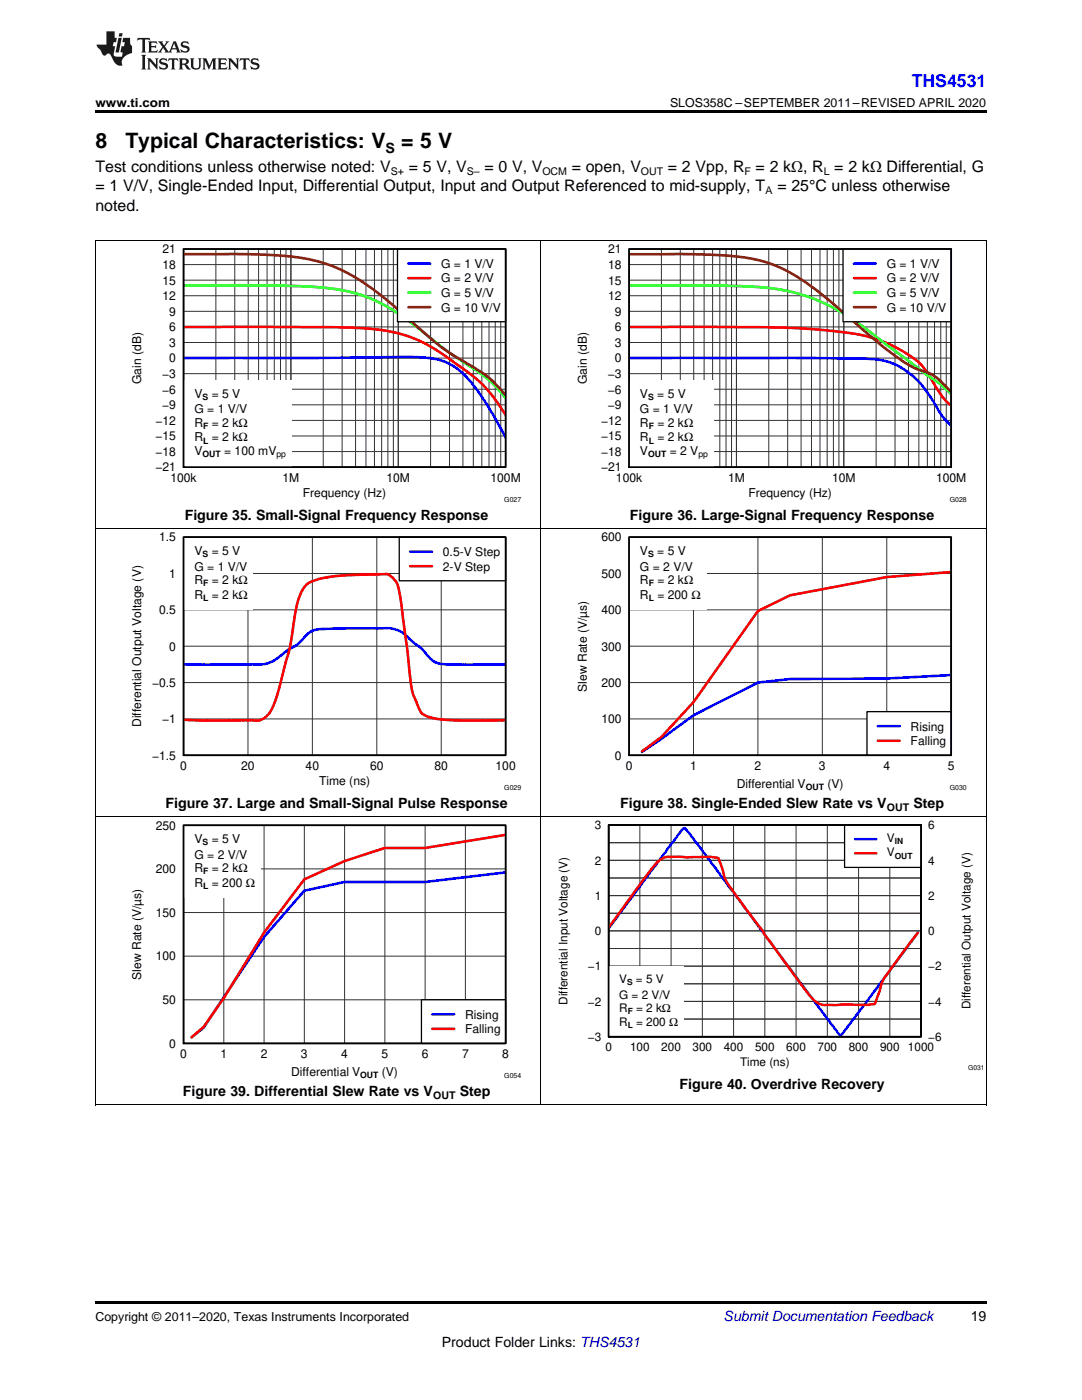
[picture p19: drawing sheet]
<svg xmlns="http://www.w3.org/2000/svg" width="216mm" height="279mm" viewBox="0 0 216 279" stroke-linecap="round" stroke-linejoin="round" font-family="sans-serif">
<defs><g id="words">
<g font-size="4.2">
<text x="19" y="29.6">8</text>
<text x="25" y="29.6">Typical Characteristics: V</text>
<text x="80.1" y="29.6">= 5 V</text>
</g>
<text font-size="3.5" fill="#00f" x="181.9" y="17.3">THS4531</text>
<g font-size="3.2">
<text x="19" y="34.3">Test conditions unless otherwise noted: V</text>
<text x="81.6" y="34.3">= 5 V, V</text>
<text x="96.7" y="34.3">= 0 V, V</text>
<text x="114.1" y="34.3">= open, V</text>
<text x="133.3" y="34.3">= 2 Vpp, R = 2 kΩ, R = 2 kΩ Differential, G</text>
<text x="19" y="38.2">= 1 V/V, Single-Ended Input, Differential Output, Input and Output Referenced to mid-supply, T</text>
<text x="155.1" y="38.2">= 25°C unless otherwise</text>
<text x="19" y="42.1">noted.</text>
</g>
<g font-size="2.8">
<text x="76.9" y="30.5">S</text>
<text x="36.9" y="103.8">Figure 35. Small-Signal Frequency Response</text>
<text x="125.7" y="103.8">Figure 36. Large-Signal Frequency Response</text>
<text x="33.1" y="161.3">Figure 37. Large and Small-Signal Pulse Response</text>
<text x="123.8" y="161.3">Figure 38. Single-Ended Slew Rate vs V</text>
<text x="182.2" y="161.3">Step</text>
<text x="36.5" y="218.8">Figure 39. Differential Slew Rate vs V</text>
<text x="91.7" y="218.8">Step</text>
<text x="135.6" y="217.2">Figure 40. Overdrive Recovery</text>
<text x="193.7" y="263.6">19</text>
<text x="88.2" y="268.9">Product Folder Links: THS4531</text>
</g>
<text font-size="2.8" fill="#0000c8" x="144.4" y="263.6">Submit Documentation Feedback</text>
<g font-size="2.5">
<text x="19" y="21.4">www.ti.com</text>
<text x="133.7" y="21.4">SLOS358C –SEPTEMBER 2011–REVISED APRIL 2020</text>
<text x="19" y="263.6">Copyright © 2011–2020, Texas Instruments Incorporated</text>
</g>
<g font-size="2.4">
<text x="32.4" y="53.7">18</text>
<text x="32.4" y="50.6">21</text>
<text x="88" y="53.5">G = 1 V/V</text>
<text x="121.3" y="53.7">18</text>
<text x="121.3" y="50.6">21</text>
<text x="176.9" y="53.5">G = 1 V/V</text>
<text x="32.4" y="59.9">12</text>
<text x="32.4" y="56.8">15</text>
<text x="88" y="56.4">G = 2 V/V</text>
<text x="88" y="59.3">G = 5 V/V</text>
<text x="121.3" y="59.9">12</text>
<text x="121.3" y="56.8">15</text>
<text x="176.9" y="56.4">G = 2 V/V</text>
<text x="176.9" y="59.3">G = 5 V/V</text>
<text x="33.8" y="63">9</text>
<text x="88" y="62.2">G = 10 V/V</text>
<text x="122.7" y="63">9</text>
<text x="176.9" y="62.2">G = 10 V/V</text>
<text x="33.8" y="69.2">3</text>
<text x="33.8" y="66.1">6</text>
<text x="122.7" y="69.2">3</text>
<text x="122.7" y="66.1">6</text>
<text x="28.2" y="76.6" transform="rotate(-90 28.2 76.6)">Gain (dB)</text>
<text x="32.4" y="75.4">−3</text>
<text x="33.8" y="72.3">0</text>
<text x="117.1" y="76.6" transform="rotate(-90 117.1 76.6)">Gain (dB)</text>
<text x="121.3" y="75.4">−3</text>
<text x="122.7" y="72.3">0</text>
<text x="32.4" y="81.7">−9</text>
<text x="32.4" y="78.5">−6</text>
<text x="38.8" y="79.3">V</text>
<text x="38.8" y="82.5">G = 1 V/V</text>
<text x="42.2" y="79.3">= 5 V</text>
<text x="121.3" y="81.7">−9</text>
<text x="121.3" y="78.5">−6</text>
<text x="127.7" y="79.3">V</text>
<text x="127.7" y="82.5">G = 1 V/V</text>
<text x="131.1" y="79.3">= 5 V</text>
<text x="31" y="87.9">−15</text>
<text x="31" y="84.8">−12</text>
<text x="38.8" y="85.2">R</text>
<text x="38.8" y="88.1">R</text>
<text x="42.3" y="85.2">= 2 kΩ</text>
<text x="42.3" y="88.1">= 2 kΩ</text>
<text x="119.9" y="87.9">−15</text>
<text x="119.9" y="84.8">−12</text>
<text x="127.7" y="85.2">R</text>
<text x="127.7" y="88.1">R</text>
<text x="131.2" y="85.2">= 2 kΩ</text>
<text x="131.2" y="88.1">= 2 kΩ</text>
<text x="31" y="94.1">−21</text>
<text x="31" y="91">−18</text>
<text x="38.8" y="90.8">V</text>
<text x="44.7" y="90.8">= 100 mV</text>
<text x="119.9" y="94.1">−21</text>
<text x="119.9" y="91">−18</text>
<text x="127.7" y="90.8">V</text>
<text x="133.6" y="90.8">= 2 V</text>
<text x="34" y="96.2">100k</text>
<text x="56.4" y="96.2">1M</text>
<text x="60.4" y="99.2">Frequency (Hz)</text>
<text x="77.1" y="96.2">10M</text>
<text x="97.9" y="96.2">100M</text>
<text x="122.9" y="96.2">100k</text>
<text x="145.3" y="96.2">1M</text>
<text x="149.3" y="99.2">Frequency (Hz)</text>
<text x="166" y="96.2">10M</text>
<text x="186.8" y="96.2">100M</text>
<text x="31.8" y="108.1">1.5</text>
<text x="38.8" y="110.7">V</text>
<text x="38.8" y="113.9">G = 1 V/V</text>
<text x="42.2" y="110.7">= 5 V</text>
<text x="88.4" y="111">0.5-V Step</text>
<text x="88.4" y="113.9">2-V Step</text>
<text x="120" y="108.1">600</text>
<text x="127.7" y="110.7">V</text>
<text x="127.7" y="113.9">G = 2 V/V</text>
<text x="131.1" y="110.7">= 5 V</text>
<text x="33.8" y="115.3">1</text>
<text x="38.8" y="116.6">R</text>
<text x="38.8" y="119.5">R</text>
<text x="42.3" y="116.6">= 2 kΩ</text>
<text x="42.3" y="119.5">= 2 kΩ</text>
<text x="120" y="115.3">500</text>
<text x="127.7" y="116.6">R</text>
<text x="127.7" y="119.5">R</text>
<text x="131.2" y="116.6">= 2 kΩ</text>
<text x="131.2" y="119.5">= 200 Ω</text>
<text x="31.8" y="122.6">0.5</text>
<text x="120" y="122.6">400</text>
<text x="33.8" y="129.8">0</text>
<text x="120" y="129.8">300</text>
<text x="30.4" y="137.1">−0.5</text>
<text x="120" y="137.1">200</text>
<text x="117.1" y="138" transform="rotate(-90 117.1 138)">Slew Rate (V/µs)</text>
<text x="28.2" y="145.1" transform="rotate(-90 28.2 145.1)">Differential Output Voltage (V)</text>
<text x="32.4" y="144.3">−1</text>
<text x="120" y="144.3">100</text>
<text x="181.7" y="145.8">Rising</text>
<text x="181.7" y="148.7">Falling</text>
<text x="30.4" y="151.6">−1.5</text>
<text x="36" y="153.7">0</text>
<text x="48.1" y="153.7">20</text>
<text x="61" y="153.7">40</text>
<text x="73.8" y="153.7">60</text>
<text x="86.7" y="153.7">80</text>
<text x="98.9" y="153.7">100</text>
<text x="122.7" y="151.6">0</text>
<text x="124.9" y="153.7">0</text>
<text x="137.7" y="153.7">1</text>
<text x="150.6" y="153.7">2</text>
<text x="163.4" y="153.7">3</text>
<text x="176.3" y="153.7">4</text>
<text x="189.1" y="153.7">5</text>
<text x="63.7" y="156.7">Time (ns)</text>
<text x="147" y="157.2">Differential V</text>
<text x="165.1" y="157.2">(V)</text>
<text x="31.1" y="165.6">250</text>
<text x="38.8" y="168.2">V</text>
<text x="38.8" y="171.4">G = 2 V/V</text>
<text x="42.2" y="168.2">= 5 V</text>
<text x="31.1" y="174.3">200</text>
<text x="38.8" y="174.1">R</text>
<text x="38.8" y="177">R</text>
<text x="42.3" y="174.1">= 2 kΩ</text>
<text x="42.3" y="177">= 200 Ω</text>
<text x="31.1" y="183">150</text>
<text x="31.1" y="191.7">100</text>
<text x="28.2" y="195.5" transform="rotate(-90 28.2 195.5)">Slew Rate (V/µs)</text>
<text x="32.4" y="200.4">50</text>
<text x="92.8" y="203.3">Rising</text>
<text x="33.8" y="209.1">0</text>
<text x="92.8" y="206.2">Falling</text>
<text x="36" y="211.2">0</text>
<text x="44" y="211.2">1</text>
<text x="52" y="211.2">2</text>
<text x="58.1" y="214.7">Differential V</text>
<text x="60.1" y="211.2">3</text>
<text x="68.1" y="211.2">4</text>
<text x="76.1" y="211.2">5</text>
<text x="76.2" y="214.7">(V)</text>
<text x="84.2" y="211.2">6</text>
<text x="92.2" y="211.2">7</text>
<text x="100.2" y="211.2">8</text>
</g>
<g font-size="2.3">
<text x="118.7" y="165.5">3</text>
<text x="185.2" y="165.5">6</text>
<text x="118.7" y="172.5">2</text>
<text x="177" y="168.1">V</text>
<text x="177" y="170.9">V</text>
<text x="185.2" y="172.5">4</text>
<text x="118.7" y="179.6">1</text>
<text x="185.2" y="179.6">2</text>
<text x="118.7" y="186.6">0</text>
<text x="185.2" y="186.6">0</text>
<text x="117.3" y="193.7">−1</text>
<text x="123.6" y="196.2">V</text>
<text x="126.9" y="196.2">= 5 V</text>
<text x="185.2" y="193.7">−2</text>
<text x="113.2" y="200.5" transform="rotate(-90 113.2 200.5)">Differential Input Voltage (V)</text>
<text x="117.3" y="200.7">−2</text>
<text x="123.6" y="199.3">G = 2 V/V</text>
<text x="123.6" y="201.9">R</text>
<text x="126.9" y="201.9">= 2 kΩ</text>
<text x="185.2" y="200.7">−4</text>
<text x="193.7" y="201.4" transform="rotate(-90 193.7 201.4)">Differential Output Voltage (V)</text>
<text x="117.3" y="207.7">−3</text>
<text x="120.8" y="209.8">0</text>
<text x="123.6" y="204.7">R</text>
<text x="125.7" y="209.8">100</text>
<text x="126.9" y="204.7">= 200 Ω</text>
<text x="132" y="209.8">200</text>
<text x="138.2" y="209.8">300</text>
<text x="144.4" y="209.8">400</text>
<text x="150.7" y="209.8">500</text>
<text x="156.9" y="209.8">600</text>
<text x="163.1" y="209.8">700</text>
<text x="169.4" y="209.8">800</text>
<text x="175.6" y="209.8">900</text>
<text x="181.2" y="209.8">1000</text>
<text x="185.2" y="207.7">−6</text>
<text x="147.7" y="212.7">Time (ns)</text>
</g>
<g font-size="2.1">
<text x="78" y="34.9">S+</text>
<text x="93.1" y="34.9">S–</text>
<text x="108.2" y="34.9">OCM</text>
<text x="127.9" y="34.9">OUT</text>
<text x="148.6" y="34.9">F</text>
<text x="164.4" y="34.9">L</text>
<text x="152.7" y="38.8">A</text>
<text x="177" y="161.9">OUT</text>
<text x="86.4" y="219.4">OUT</text>
</g>
<g font-size="1.7">
<text x="40.4" y="79.8">S</text>
<text x="129.3" y="79.8">S</text>
<text x="40.5" y="85.6">F</text>
<text x="40.5" y="88.5">L</text>
<text x="129.4" y="85.6">F</text>
<text x="129.4" y="88.5">L</text>
<text x="40.4" y="91.2">OUT</text>
<text x="55.2" y="91.2">pp</text>
<text x="129.3" y="91.2">OUT</text>
<text x="139.4" y="91.2">pp</text>
<text x="40.4" y="111.2">S</text>
<text x="129.3" y="111.2">S</text>
<text x="40.5" y="117">F</text>
<text x="40.5" y="119.9">L</text>
<text x="129.4" y="117">F</text>
<text x="129.4" y="119.9">L</text>
<text x="160.8" y="157.6">OUT</text>
<text x="40.4" y="168.7">S</text>
<text x="178.5" y="168.5">IN</text>
<text x="178.5" y="171.3">OUT</text>
<text x="40.5" y="174.5">F</text>
<text x="40.5" y="177.4">L</text>
<text x="125.1" y="196.7">S</text>
<text x="125.2" y="202.3">F</text>
<text x="125.2" y="205.1">L</text>
<text x="71.9" y="215.1">OUT</text>
</g>
<g font-size="1.4">
<text x="100.6" y="100.1">G027</text>
<text x="189.5" y="100.1">G028</text>
<text x="100.6" y="157.6">G029</text>
<text x="189.5" y="157.6">G030</text>
<text x="100.6" y="215.1">G054</text>
</g>
<text font-size="1.3" x="193.2" y="213.6">G031</text>
</g></defs>
<path d="M19 220.5l.2 .1zM196.7 220.5l.1 .1zM19 259.7h177.8v.5h-177.8z" fill="#000"/>
<path d="M19.1 163v57.6M107.9 163v57.6M196.8 163v57.6M19 220.5h177.8" fill="none" stroke="#000" stroke-width=".2"/>
<path d="M36.6 164.7h64.3v43.5h-64.3z" fill="none" stroke="#000" stroke-width=".26"/>
<path d="M36.6 164.7h64.3v43.5h-64.3zM36.6 173.4h64.3M44.7 164.7v43.5M52.7 164.7v43.5M60.7 164.7v43.5M68.8 164.7v43.5M76.8 164.7v43.5M84.8 164.7v43.5M92.9 164.7v43.5M36.6 199.5h64.3M36.6 190.8h64.3M36.6 182.1h64.3" fill="none" stroke="#333" stroke-width=".2"/>
<path d="M100.9 174.1l-16.1 1.9h-16l-8.1 1.8-8 9.2-12.1 18.1-2.4 1.9" fill="none" stroke="#00f" stroke-width=".52"/>
<path d="M100.9 166.6l-16.1 2.6h-8l-8 2.6-8.1 3.7-8 10.6-8 13.1-4.1 5.7-2.4 2.1" fill="none" stroke="#f00" stroke-width=".52"/>
<path d="M84.1 199.5h16.8v8.7h-16.8z" fill="#fff"/>
<path d="M84.1 199.5h16.8v8.7h-16.8z" fill="none" stroke="#000" stroke-width=".26"/>
<path d="M86.3 202.4h4.3" fill="none" stroke="#00f" stroke-width=".52"/>
<path d="M86.3 205.3h4.3" fill="none" stroke="#f00" stroke-width=".52"/>
<path d="M36.6 164.7h15.4v14.5h-15.4z" fill="#fff"/>
<path d="M36.6 164.7h64.3v43.5h-64.3z" fill="none" stroke="#000" stroke-width=".35"/>
<path d="M121.4 164.7h62.4v42.2h-62.4z" fill="none" stroke="#000" stroke-width=".25"/>
<g fill="none" stroke="#333" stroke-width=".2">
<path d="M121.4 164.7h62.4v42.2h-62.4zM121.4 178.7h62.4M121.4 175.2h62.4M121.4 171.7h62.4M121.4 168.2h62.4M127.7 164.7v42.2M133.9 164.7v42.2M140.1 164.7v42.2M146.4 164.7v42.2M152.6 164.7v42.2M158.8 164.7v42.2M165.1 164.7v42.2"/>
<path d="M171.3 164.7v42.2M177.6 164.7v42.2M121.4 199.9h62.4M121.4 196.3h62.4M121.4 192.8h62.4M121.4 189.3h62.4M121.4 185.8h62.4M121.4 182.3h62.4M121.4 203.4h62.4"/>
</g>
<path d="M121.4 185.4l14.6-19.7a.5 .5 0 0 1 .5-.4 .5 .5 0 0 1 .5 .4l5.8 7.5 24.4 33a.5 .5 0 0 0 .5 .4 .5 .5 0 0 0 .5-.5l15-20" fill="none" stroke="#00f" stroke-width=".5"/>
<path d="M121.4 185.1l8.9-12a4.1 4.1 0 0 1 3.9-2.1l3.1 .1 4.3-.1 1 .1a.82 .82 0 0 1 1 .9l.5 1.3a11.5 11.5 0 0 0 2.6 5.2l5.4 7.1 .5 1 8.9 12a4.2 4.2 0 0 0 4.5 2l2.6-.2 4.2 .2 1.6-.2 .3-.3 .7-2.1a11.6 11.6 0 0 1 2.6-5l5.2-6.9" fill="none" stroke="#f00" stroke-width=".5"/>
<path d="M168.5 164.7h15.3v8.4h-15.3z" fill="#fff"/>
<path d="M168.5 164.7h15.3v8.4h-15.3z" fill="none" stroke="#000" stroke-width=".25"/>
<path d="M170.6 167.5h4.3" fill="none" stroke="#00f" stroke-width=".5"/>
<path d="M170.6 170.3h4.3" fill="none" stroke="#f00" stroke-width=".5"/>
<path d="M121.4 192.8h15v14.1h-15z" fill="#fff"/>
<path d="M121.4 164.7h62.4v42.2h-62.4z" fill="none" stroke="#000" stroke-width=".34"/>
<path d="M19.1 105.5v57.6M107.9 105.5v57.6M196.8 105.5v57.6M19 163h177.8" fill="none" stroke="#000" stroke-width=".2"/>
<path d="M36.6 107.2h64.3v43.5h-64.3z" fill="none" stroke="#000" stroke-width=".26"/>
<path d="M36.6 107.2h64.3v43.5h-64.3zM36.6 114.5h64.3M49.5 107.2v43.5M62.3 107.2v43.5M75.2 107.2v43.5M88 107.2v43.5M36.6 136.2h64.3M36.6 129h64.3M36.6 121.7h64.3M36.6 143.5h64.3" fill="none" stroke="#333" stroke-width=".2"/>
<path d="M36.6 132.6l4.7 .1 11.4-.1 1.5-.5 1.1-.7 2-1.6 2.1-1.2 2.2-2.2 1.1-.6 1-.2 2.9-.2h10.9l1.8 .3 1 .6 2 1.8 1.8 1.4 2.1 2.2 1.3 .7 3 .2h10.3" fill="none" stroke="#00f" stroke-width=".52"/>
<path d="M36.6 143.6l3.9 .2h10.9l1.1-.3 1.1-1 .7-1.1 .8-1.9 2.5-9.4 1.8-10.1 .9-2.1 1.1-1.4 1.7-.8 1.4-.4 2.5-.4 2.7-.1 7.5-.2 .7 .3 .6 .6a3.7 3.7 0 0 1 1.2 2.6l1.8 13.6a28.6 28.6 0 0 0 1.1 7.2l1 2.5a3.6 3.6 0 0 0 2.9 1.9l1.6 .3 2.7 .2h10" fill="none" stroke="#f00" stroke-width=".52"/>
<path d="M79.7 107.2h21.2v8.7h-21.2z" fill="#fff"/>
<path d="M79.7 107.2h21.2v8.7h-21.2z" fill="none" stroke="#000" stroke-width=".26"/>
<path d="M81.8 110.1h4.4" fill="none" stroke="#00f" stroke-width=".52"/>
<path d="M81.8 113h4.4" fill="none" stroke="#f00" stroke-width=".52"/>
<path d="M36.6 107.2h13.9v14.5h-13.9z" fill="#fff"/>
<path d="M36.6 107.2h64.3v43.5h-64.3z" fill="none" stroke="#000" stroke-width=".35"/>
<path d="M125.5 107.2h64.3v43.5h-64.3z" fill="none" stroke="#000" stroke-width=".26"/>
<path d="M125.5 107.2h64.3v43.5h-64.3zM125.5 114.5h64.3M138.4 107.2v43.5M151.2 107.2v43.5M164.1 107.2v43.5M176.9 107.2v43.5M125.5 136.2h64.3M125.5 129h64.3M125.5 121.7h64.3M125.5 143.5h64.3" fill="none" stroke="#333" stroke-width=".2"/>
<path d="M189.8 134.7l-12.9 .7-19.2 .1-6.5 .7-12.8 6.6-6.4 4.7-3.9 2.6" fill="none" stroke="#00f" stroke-width=".52"/>
<path d="M189.8 114.2l-12.9 1-19.2 3.6-6.5 3.1-12.8 18.2-6.4 7-3.9 2.9" fill="none" stroke="#f00" stroke-width=".52"/>
<path d="M173 142h16.8v8.7h-16.8z" fill="#fff"/>
<path d="M173 142h16.8v8.7h-16.8z" fill="none" stroke="#000" stroke-width=".26"/>
<path d="M175.2 144.9h4.3" fill="none" stroke="#00f" stroke-width=".52"/>
<path d="M175.2 147.8h4.3" fill="none" stroke="#f00" stroke-width=".52"/>
<path d="M125.5 107.2h15.4v14.5h-15.4z" fill="#fff"/>
<path d="M125.5 107.2h64.3v43.5h-64.3z" fill="none" stroke="#000" stroke-width=".35"/>
<path d="M19.1 48v57.6M107.9 48v57.6M196.8 48v57.6M19 105.5h177.8" fill="none" stroke="#000" stroke-width=".2"/>
<path d="M36.6 49.7h64.3v43.5h-64.3z" fill="none" stroke="#000" stroke-width=".26"/>
<g fill="none" stroke="#333" stroke-width=".2">
<path d="M36.6 49.7h64.3v43.5h-64.3zM36.6 59h64.3M36.6 55.9h64.3M36.6 52.8h64.3M43.1 49.7v43.5M46.8 49.7v43.5M49.5 49.7v43.5M51.6 49.7v43.5M53.3 49.7v43.5M54.7 49.7v43.5M56 49.7v43.5M57.1 49.7v43.5"/>
<path d="M58 49.7v43.5M64.5 49.7v43.5M68.3 49.7v43.5M70.9 49.7v43.5M73 49.7v43.5M74.7 49.7v43.5M76.2 49.7v43.5M77.4 49.7v43.5M78.5 49.7v43.5M79.5 49.7v43.5M85.9 49.7v43.5M89.7 49.7v43.5"/>
<path d="M92.4 49.7v43.5M94.4 49.7v43.5M96.1 49.7v43.5M97.6 49.7v43.5M98.8 49.7v43.5M99.9 49.7v43.5M36.6 77.7h64.3M36.6 74.6h64.3M36.6 71.5h64.3M36.6 68.4h64.3M36.6 65.2h64.3M36.6 62.1h64.3"/>
<path d="M36.6 90.1h64.3M36.6 87h64.3M36.6 83.9h64.3M36.6 80.8h64.3"/>
</g>
<path d="M36.6 71.5h23.8l21.9-.2 4 .3a12.1 12.1 0 0 1 8.2 5.3l3 4.3 3.4 6.2" fill="none" stroke="#00f" stroke-width=".52"/>
<path d="M36.6 65.3h31.9l5.2 .3 3.6 .5 4.1 1 2.1 .8 2 1 3 1.9 6.2 4.5a28.8 28.8 0 0 1 6.2 7.6" fill="none" stroke="#f00" stroke-width=".52"/>
<path d="M36.6 57l14.6-.1 11.1 .3 5 .5 4 .9 3.5 1.3 4.2 2.4 4.3 3.1 6 4.7 6.9 4.6a25.2 25.2 0 0 1 4.7 4.8" fill="none" stroke="#0f0" stroke-width=".52"/>
<path d="M36.6 50.7h12.7l7.2 .4 5.4 .7 2.1 .5 2.6 .9 3.7 1.8 3.4 2.2 4.5 3.5 9.8 8.6 2.2 1.5 5.1 3a19.6 19.6 0 0 1 5.6 5.1" fill="none" stroke="#8b2500" stroke-width=".52"/>
<path d="M79.3 49.7h21.6v14.5h-21.6z" fill="#fff"/>
<path d="M79.3 49.7h21.6v14.5h-21.6z" fill="none" stroke="#000" stroke-width=".26"/>
<path d="M81.5 52.6h4.3" fill="none" stroke="#00f" stroke-width=".52"/>
<path d="M81.5 55.5h4.3" fill="none" stroke="#f00" stroke-width=".52"/>
<path d="M81.5 58.4h4.3" fill="none" stroke="#0f0" stroke-width=".52"/>
<path d="M81.5 61.3h4.3" fill="none" stroke="#8b2500" stroke-width=".52"/>
<path d="M36.6 75.8h21.6v17.4h-21.6z" fill="#fff"/>
<path d="M36.6 49.7h64.3v43.5h-64.3z" fill="none" stroke="#000" stroke-width=".35"/>
<path d="M125.5 49.7h64.3v43.5h-64.3z" fill="none" stroke="#000" stroke-width=".26"/>
<g fill="none" stroke="#333" stroke-width=".2">
<path d="M125.5 49.7h64.3v43.5h-64.3zM125.5 59h64.3M125.5 55.9h64.3M125.5 52.8h64.3M132 49.7v43.5M135.7 49.7v43.5M138.4 49.7v43.5M140.5 49.7v43.5M142.2 49.7v43.5M143.6 49.7v43.5M144.9 49.7v43.5M146 49.7v43.5"/>
<path d="M146.9 49.7v43.5M153.4 49.7v43.5M157.2 49.7v43.5M159.8 49.7v43.5M161.9 49.7v43.5M163.6 49.7v43.5M165.1 49.7v43.5M166.3 49.7v43.5M167.4 49.7v43.5M168.4 49.7v43.5M174.8 49.7v43.5M178.6 49.7v43.5"/>
<path d="M181.3 49.7v43.5M183.3 49.7v43.5M185 49.7v43.5M186.5 49.7v43.5M187.7 49.7v43.5M188.8 49.7v43.5M125.5 77.7h64.3M125.5 74.6h64.3M125.5 71.5h64.3M125.5 68.4h64.3M125.5 65.2h64.3M125.5 62.1h64.3"/>
<path d="M125.5 90.1h64.3M125.5 87h64.3M125.5 83.9h64.3M125.5 80.8h64.3"/>
</g>
<path d="M125.5 71.5l36.4-.1 10.1 .2 4.1 .3a15.6 15.6 0 0 1 9.8 7.8 17.9 17.9 0 0 0 3.7 5l.2 .3" fill="none" stroke="#00f" stroke-width=".52"/>
<path d="M125.5 65.3h27.7l6.8 .2 4.3 .4 5.4 .6 3.6 .7 4.3 1.6 3.2 1.7a12.2 12.2 0 0 1 5.4 5.7 13 13 0 0 0 3.6 4.7" fill="none" stroke="#f00" stroke-width=".52"/>
<path d="M125.5 57l13.3-.1 11.4 .3 5.5 .6 4.7 1.1 2.8 1.1 2.4 1.1 4.1 2.3 3 2.1 12 9.1 2.7 1.9 2.4 2.2" fill="none" stroke="#0f0" stroke-width=".52"/>
<path d="M125.5 50.7h10.7l8 .2 5.3 .6 2.6 .6 2.1 .7 3.5 1.6 4.7 3.1 4 3.3 9.3 8 4.9 3.6a19.3 19.3 0 0 0 5.1 2.2 19.7 19.7 0 0 1 4.1 3.6" fill="none" stroke="#8b2500" stroke-width=".52"/>
<path d="M168.2 49.7h21.6v14.5h-21.6z" fill="#fff"/>
<path d="M168.2 49.7h21.6v14.5h-21.6z" fill="none" stroke="#000" stroke-width=".26"/>
<path d="M170.4 52.6h4.3" fill="none" stroke="#00f" stroke-width=".52"/>
<path d="M170.4 55.5h4.3" fill="none" stroke="#f00" stroke-width=".52"/>
<path d="M170.4 58.4h4.3" fill="none" stroke="#0f0" stroke-width=".52"/>
<path d="M170.4 61.3h4.3" fill="none" stroke="#8b2500" stroke-width=".52"/>
<path d="M125.5 75.8h16.9v17.4h-16.9z" fill="#fff"/>
<path d="M125.5 49.7h64.3v43.5h-64.3z" fill="none" stroke="#000" stroke-width=".35"/>
<path d="M19 48h177.8" fill="none" stroke="#000" stroke-width=".2"/>
<path d="M19 22h177.8v.5h-177.8z" fill="#000"/>
<g fill="#231f20">
<path d="M27.5 7.6l-.1 .5 .4-.2h.6v.1v2.1l-.2 .4h1l-.3-.4v-2.1l.1-.1h.5l.5 .2-.2-.5zM29.5 8.3l.2 .3v1.5l-.2 .4h1.8l.2-.6a1.04 1.04 0 0 1-1.3 .2v-.7h.6l.3 .2v-.6l-.3 .2h-.6v-.6l.8-.1 .4 .3-.2-.5zM31.5 8.3l.9 1.1-.9 1.1h.8l-.2-.2 .5-.7 .4 .7-.2 .2h1.5l-.1-.2 .1-.4h.9l.1 .4-.2 .2h1l-.3-.3-.7-1.9h-.5l-.9 2-.8-1 .9-1h-.8l.1 .3-.3 .5-.4-.6 .2-.2zM34.7 8.6l.4 1h-.7zM36.3 8.4a.63 .63 0 0 0-.2 .7 .63 .63 0 0 0 .6 .4l.6 .2 .1 .2a.75 .75 0 0 1-.7 .4 .75 .75 0 0 1-.6-.5l.1 .7 .1-.1a1.11 1.11 0 0 0 1.5-.6 1.13 1.13 0 0 0-1.2-.8l-.1-.4a1.04 1.04 0 0 1 1.2 .2l-.2-.5-.1 .1-.5-.2zM28.2 10.9l.2 .4v2.2l-.2 .4h1l-.3-.4v-2.2l.3-.4zM29.3 11.6l.3 .4v1.5l-.3 .4h.8l-.2-.4v-1.3l1.5 1.7v-1.9l.2-.4h-.7l.2 .4v.9l-1.1-1.3zM32 11.8a.62 .62 0 0 0-.2 .7 .62 .62 0 0 0 .6 .4l.6 .1 .1 .3a.76 .76 0 0 1-.7 .3 .76 .76 0 0 1-.6-.4l.1 .7 .1-.1a1.11 1.11 0 0 0 1.5-.6 1.13 1.13 0 0 0-1.2-.8l-.1-.4a1.04 1.04 0 0 1 1.2 .2l-.2-.6-.1 .1-.5-.1zM33.7 11.6l-.2 .6a.61 .61 0 0 1 .8-.3v1.6l-.2 .4h.9l-.2-.4v-1.6a.63 .63 0 0 1 .8 .3l-.2-.6zM35.6 11.6l.3 .4v1.5l-.3 .4h1l-.2-.2v-.8l.5 .2a.76 .76 0 0 0 1.2 .7l-1-1a.58 .58 0 0 0 .6-.5 .58 .58 0 0 0-.5-.6zM36.4 11.9h.1a.45 .45 0 0 1 .5 .1 .45 .45 0 0 1 .1 .5l-.7 .2zM37.9 11.6l.2 .2a2.17 2.17 0 0 0 .3 1.9 .99 .99 0 0 0 1.6-.6v-1.1l.2-.4h-.7l.2 .2a1.92 1.92 0 0 1-.2 1.8 .6 .6 0 0 1-.9-.5v-1.1l.2-.4zM40.4 11.6l.2 .4v1.5l-.2 .4h.7l-.2-.4v-1.4l.8 1.8 .8-1.8v1.4l-.2 .4h.9l-.2-.4v-1.5l.2-.4h-.8l-.6 1.5-.6-1.5zM43.4 11.6l.2 .4v1.5l-.2 .4h1.8l.2-.6a1.04 1.04 0 0 1-1.3 .1v-.6h.5l.4 .2v-.6l-.4 .2h-.5v-.7h.8l.3 .3-.1-.6zM45.5 11.6l.2 .4v1.5l-.2 .4h.7l-.2-.4v-1.3l1.5 1.7v-1.9l.2-.4h-.7l.2 .4v.9l-1.1-1.3zM47.9 11.6l-.1 .6a.61 .61 0 0 1 .8-.3v1.6l-.3 .4h1l-.3-.4 .1-1.6a.63 .63 0 0 1 .7 .3l-.1-.6zM50.2 11.8a.62 .62 0 0 0-.2 .7 .62 .62 0 0 0 .6 .4l.6 .1 .2 .3a.76 .76 0 0 1-.8 .3 .76 .76 0 0 1-.6-.4l.1 .7 .2-.1a1.11 1.11 0 0 0 1.5-.6 1.13 1.13 0 0 0-1.3-.8l-.1-.4a1.04 1.04 0 0 1 1.2 .2l-.1-.6-.2 .1-.5-.1z"/>
<path d="M21.2 6.3v2.6h-1.9l.1 .4 .7 .9a.91 .91 0 0 0 1 .8 .56 .56 0 0 1 .5-.3 .56 .56 0 0 1 .5 .3l.4 .8a1.53 1.53 0 0 0 1.9 1.2 1.54 1.54 0 0 1 1-2.1l.9-.3v-1.4a1.52 1.52 0 0 1-.3-1.6h-1.4l-.2 .8h.5l-.2 .8h-.4l-.2 1v.2l.4 .1-.2 .8a1.93 1.93 0 0 1-1.6-.3l.3-1.8h-.5l.2-.8h.4l.2-.8h-.4v-1.3zM23.6 7.6l-.6 2.9h.7l.6-2.9zM23.8 6.6l-.1 .7h.6l.2-.7z"/>
</g>
<use href="#words"/>
</svg>
